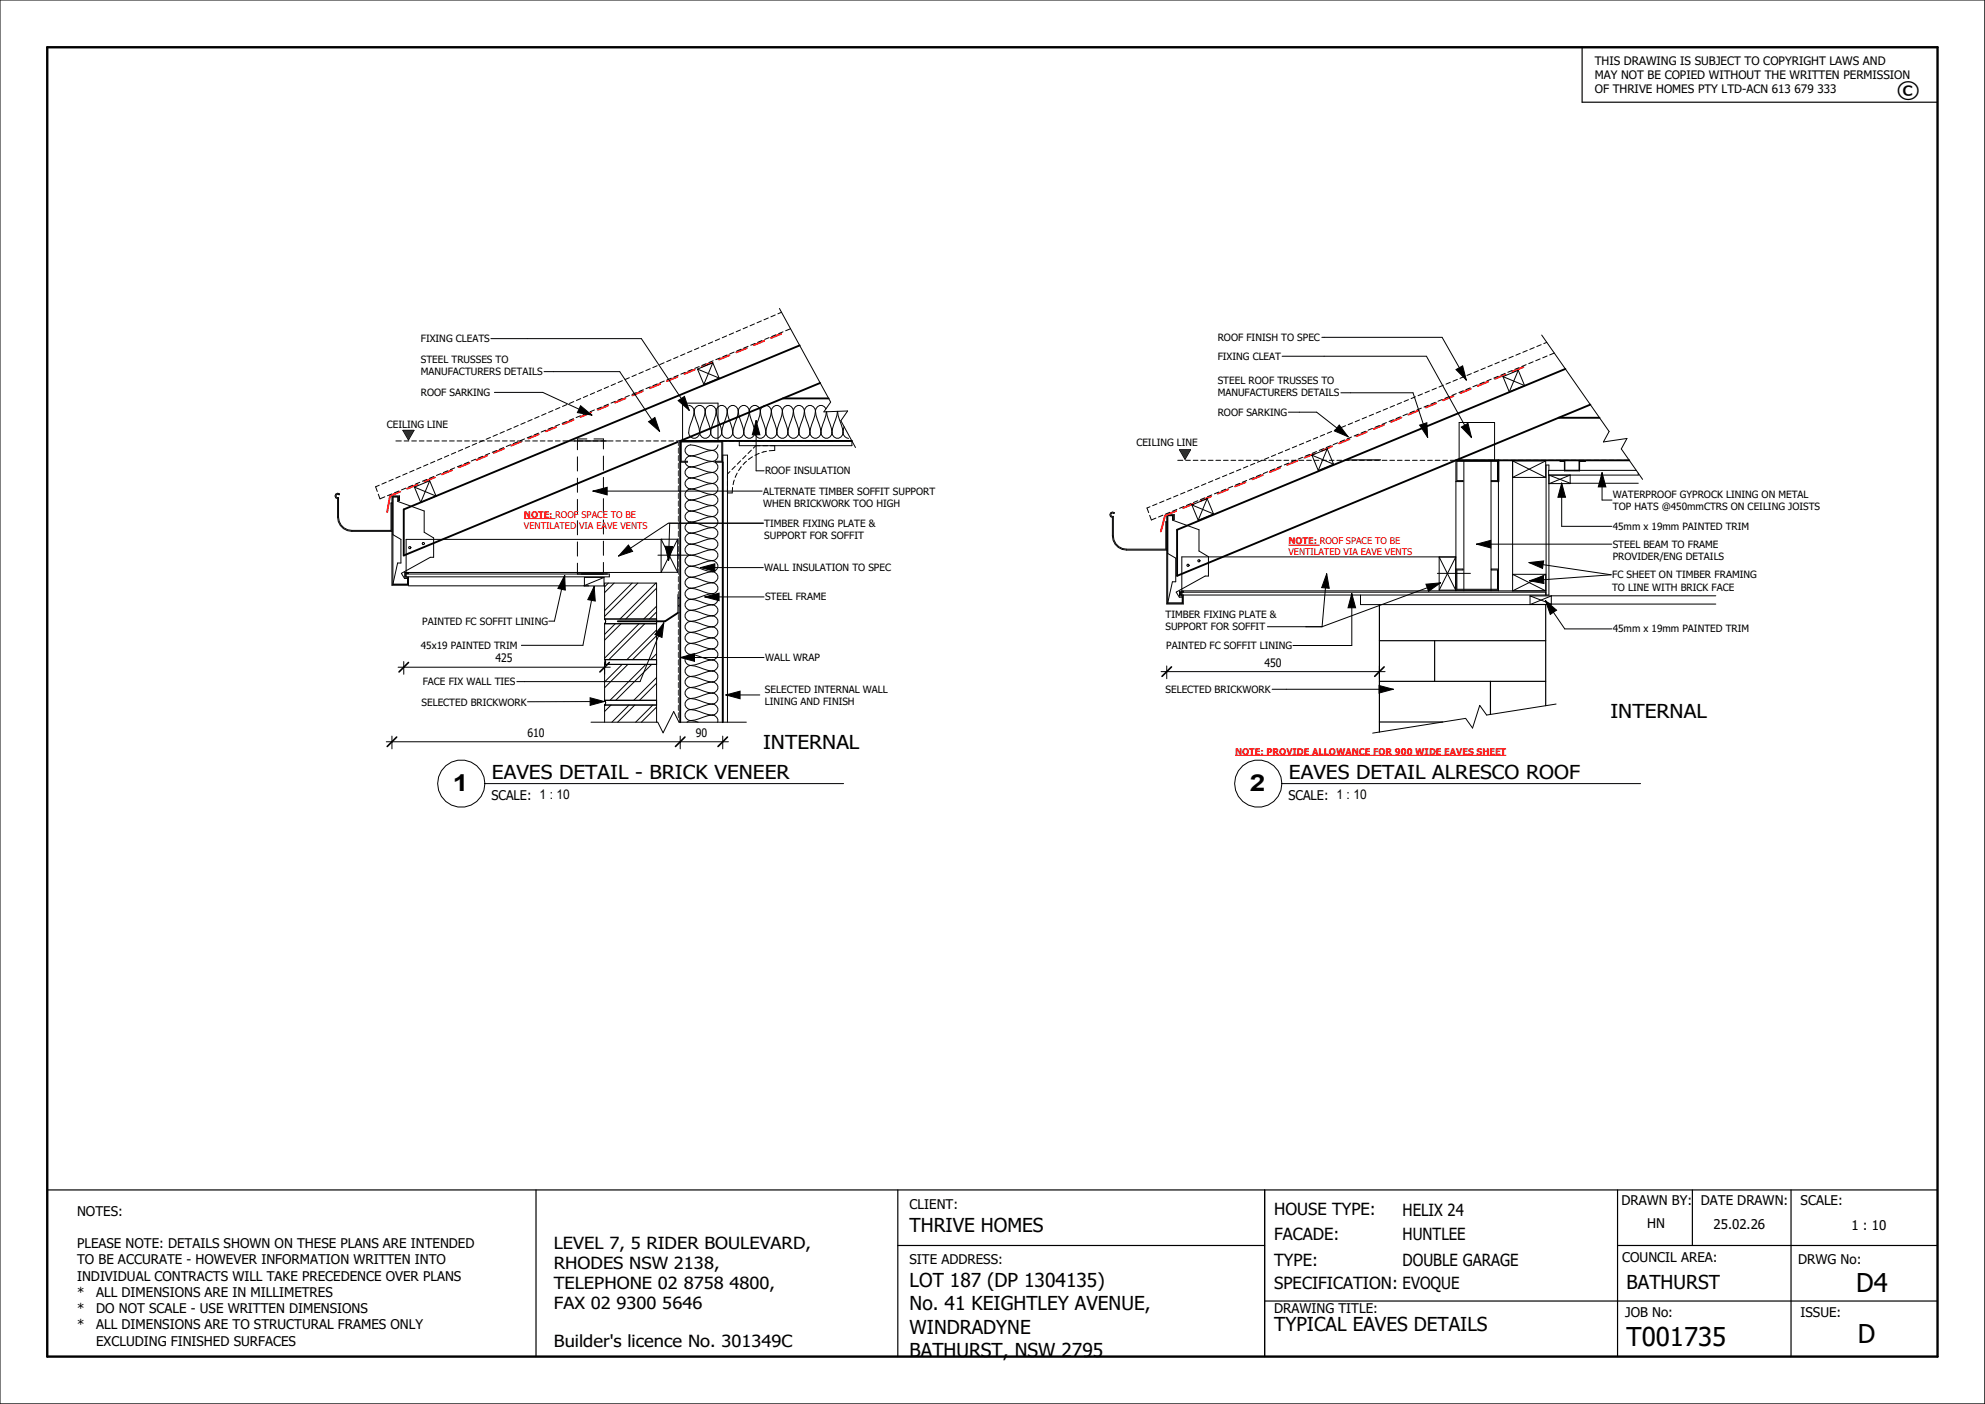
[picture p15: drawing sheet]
<svg xmlns="http://www.w3.org/2000/svg" width="420mm" height="297mm" viewBox="0 0 420 297" stroke-linecap="round" stroke-linejoin="round" font-family="sans-serif">
<defs><g id="words">
<g font-size="5.5">
<text x="392.7" y="273.2">D4</text>
<text x="344.2" y="284.7">T001735</text>
<text x="393.1" y="284.1">D</text>
</g>
<g font-size="4.9">
<text x="95.8" y="167.3">1</text>
<text x="264.5" y="167.3">2</text>
</g>
<text font-size="4.8" x="401.4" y="20.7">©</text>
<g font-size="4.1">
<text x="340.8" y="151.9">INTERNAL</text>
<text x="161.5" y="158.4">INTERNAL</text>
<text x="104.1" y="164.7">EAVES DETAIL - BRICK VENEER</text>
<text x="272.7" y="164.7">EAVES DETAIL ALRESCO ROOF</text>
<text x="192.5" y="260.7">THRIVE HOMES</text>
<text x="192.5" y="272.3">LOT 187 (DP 1304135)</text>
<text x="344.2" y="272.6">BATHURST</text>
<text x="192.5" y="277.2">No. 41 KEIGHTLEY AVENUE,</text>
<text x="269.6" y="281.5">TYPICAL EAVES DETAILS</text>
<text x="192.5" y="282.1">WINDRADYNE</text>
<text x="192.5" y="287">BATHURST, NSW 2795</text>
</g>
<g font-size="3.5">
<text x="269.6" y="257">HOUSE TYPE:</text>
<text x="296.8" y="257.2">HELIX 24</text>
<text x="269.6" y="262.4">FACADE:</text>
<text x="296.8" y="262.4">HUNTLEE</text>
<text x="117.2" y="264.3">LEVEL 7, 5 RIDER BOULEVARD,</text>
<text x="117.2" y="268.5">RHODES NSW 2138,</text>
<text x="269.6" y="267.8">TYPE:</text>
<text x="296.8" y="267.8">DOUBLE GARAGE</text>
<text x="117.2" y="272.7">TELEPHONE 02 8758 4800,</text>
<text x="269.6" y="272.7">SPECIFICATION: EVOQUE</text>
<text x="117.2" y="277">FAX 02 9300 5646</text>
<text x="117.2" y="284.9">Builder's licence No. 301349C</text>
</g>
<g font-size="2.8">
<text x="104" y="169.1">SCALE: 1 : 10</text>
<text x="272.6" y="169.1">SCALE: 1 : 10</text>
<text x="16.3" y="257.2">NOTES:</text>
<text x="192.5" y="255.8">CLIENT:</text>
<text x="343.1" y="255">DRAWN BY:</text>
<text x="359.9" y="255">DATE DRAWN:</text>
<text x="381" y="255">SCALE:</text>
<text x="348.5" y="259.8">HN</text>
<text x="362.6" y="259.9">25.02.26</text>
<text x="391.7" y="260.2">1 : 10</text>
<text x="16.3" y="264">PLEASE NOTE: DETAILS SHOWN ON THESE PLANS ARE INTENDED</text>
<text x="16.3" y="267.5">TO BE ACCURATE - HOWEVER INFORMATION WRITTEN INTO</text>
<text x="192.5" y="267.4">SITE ADDRESS:</text>
<text x="343.2" y="266.9">COUNCIL AREA:</text>
<text x="380.5" y="267.3">DRWG No:</text>
<text x="16.3" y="270.9">INDIVIDUAL CONTRACTS WILL TAKE PRECEDENCE OVER PLANS</text>
<text x="16.3" y="274.3">*</text>
<text x="20.3" y="274.3">ALL DIMENSIONS ARE IN MILLIMETRES</text>
<text x="16.3" y="277.8">*</text>
<text x="16.3" y="281.2">*</text>
<text x="20.3" y="277.8">DO NOT SCALE - USE WRITTEN DIMENSIONS</text>
<text x="20.3" y="281.2">ALL DIMENSIONS ARE TO STRUCTURAL FRAMES ONLY</text>
<text x="269.6" y="277.7">DRAWING TITLE:</text>
<text x="343.9" y="278.6">JOB No:</text>
<text x="381" y="278.6">ISSUE:</text>
<text x="20.3" y="284.7">EXCLUDING FINISHED SURFACES</text>
</g>
<g font-size="2.5">
<text x="337.4" y="13.7">THIS DRAWING IS SUBJECT TO COPYRIGHT LAWS AND</text>
<text x="337.4" y="16.7">MAY NOT BE COPIED WITHOUT THE WRITTEN PERMISSION</text>
<text x="337.4" y="19.6">OF THRIVE HOMES PTY LTD-ACN 613 679 333</text>
<text x="104.8" y="140.1">425</text>
<text x="267.5" y="141">450</text>
<text x="111.6" y="155.9">610</text>
<text x="147.2" y="155.9">90</text>
</g>
<g font-size="2.1">
<text x="89" y="76.8">STEEL TRUSSES TO</text>
<text x="89" y="72.4">FIXING CLEATS</text>
<text x="257.7" y="72.1">ROOF FINISH TO SPEC</text>
<text x="257.7" y="76.1">FIXING CLEAT</text>
<text x="89" y="79.4">MANUFACTURERS DETAILS</text>
<text x="89" y="83.8">ROOF SARKING</text>
<text x="257.7" y="81.3">STEEL ROOF TRUSSES TO</text>
<text x="257.7" y="83.8">MANUFACTURERS DETAILS</text>
<text x="257.7" y="87.9">ROOF SARKING</text>
<text x="81.8" y="90.5">CEILING LINE</text>
<text x="240.4" y="94.3">CEILING LINE</text>
<text x="161.9" y="100.3">ROOF INSULATION</text>
<text x="161.5" y="104.6">ALTERNATE TIMBER SOFFIT SUPPORT</text>
<text x="161.5" y="107.2">WHEN BRICKWORK TOO HIGH</text>
<text x="341.3" y="105.3">WATERPROOF GYPROCK LINING ON METAL</text>
<text x="341.3" y="107.9">TOP HATS @450mmCTRS ON CEILING JOISTS</text>
<text x="161.7" y="111.4">TIMBER FIXING PLATE &amp;</text>
<text x="341.2" y="112.1">45mm x 19mm PAINTED TRIM</text>
<text x="161.7" y="114">SUPPORT FOR SOFFIT</text>
<text x="341.2" y="115.9">STEEL BEAM TO FRAME</text>
<text x="341.2" y="118.4">PROVIDER/ENG DETAILS</text>
<text x="161.7" y="120.8">WALL INSULATION TO SPEC</text>
<text x="341.1" y="122.3">FC SHEET ON TIMBER FRAMING</text>
<text x="341.1" y="124.9">TO LINE WITH BRICK FACE</text>
<text x="161.9" y="127">STEEL FRAME</text>
<text x="246.6" y="130.7">TIMBER FIXING PLATE &amp;</text>
<text x="89" y="137.3">45x19 PAINTED TRIM</text>
<text x="89.3" y="132.2">PAINTED FC SOFFIT LINING</text>
<text x="246.6" y="133.3">SUPPORT FOR SOFFIT</text>
<text x="246.8" y="137.4">PAINTED FC SOFFIT LINING</text>
<text x="341.2" y="133.8">45mm x 19mm PAINTED TRIM</text>
<text x="161.9" y="139.8">WALL WRAP</text>
<text x="89.2" y="149.3">SELECTED BRICKWORK</text>
<text x="89.4" y="144.9">FACE FIX WALL TIES</text>
<text x="161.8" y="146.5">SELECTED INTERNAL WALL</text>
<text x="161.8" y="149.1">LINING AND FINISH</text>
<text x="246.6" y="146.6">SELECTED BRICKWORK</text>
</g>
<g font-size="1.9" fill="#f00">
<text x="110.9" y="109.5">NOTE: ROOF SPACE TO BE</text>
<text x="110.9" y="111.9">VENTILATED VIA EAVE VENTS</text>
<text x="272.6" y="115.2">NOTE: ROOF SPACE TO BE</text>
<text x="272.6" y="117.5">VENTILATED VIA EAVE VENTS</text>
<text x="261.4" y="159.6">NOTE: PROVIDE ALLOWANCE FOR 900 WIDE EAVES SHEET</text>
</g>
</g></defs>
<g fill="none" stroke="#000" stroke-width=".21">
<path d="M133.2 79.9l-1 .4M134.6 79.3l-.9 .4M136.1 78.6l-.9 .4M137.6 78l-.9 .4M139 77.4l-.9 .4M140.5 76.7l-.9 .4M142 76.1l-.9 .4M142 80l-.9 .4M143.5 75.5l-1 .4M143.5 79.4l-.9 .4M144.9 74.8l-.9 .4M145 78.8l-.9 .4"/>
<path d="M146.4 74.2l-.9 .4M146.5 78.2l-1 .3M147.6 78.1l1.3 3.2M147.6 78.1l4.6 1.9M147.9 73.6l-1 .4M147.9 77.5l-.9 .4M149.3 72.9l-.9 .4M149.4 76.9l-.9 .4M150.8 72.3l-.9 .4M150.8 76.7l-3.2 1.4M150.8 76.7l1.4 3.3M150.8 76.7l-1.9 4.6"/>
<path d="M150.9 76.3l-.9 .4M152.2 80l-3.3 1.3M152.3 71.7l-.9 .4M152.4 75.7l-.9 .4M153.7 71.1l-.9 .3M153.9 75.1l-1 .4M155.2 70.4l-.9 .4M155.3 74.5l-.9 .4M156.7 69.8l-.9 .4M156.8 73.9l-.9 .4M158.2 69.2l-1 .4M158.3 73.3l-.9 .3"/>
<path d="M159.6 68.5l-.9 .4M159.8 72.6l-1 .4M161.1 67.9l-.9 .4M161.2 72l-.9 .4M162.6 67.3l-1 .4M162.7 71.4l-.9 .4M164 66.6l-.9 .4M164.2 70.8l-.9 .4M164.9 65.2l10.9 19.9-1.5 2 5-.2-1.4 2.1 3.1 5.7M165.4 66.1l-.8 .3M165.7 70.2l-.9 .4M167.3 69.5l-1.1 .5"/>
<path d="M83.8 93.3h1.1M85.5 93.3h1M87.1 93.3h1M87.6 99.5l-.9 .4M88.7 93.3h1M89.1 98.9l-.9 .3M90.3 93.3h1M90.5 98.2l-.9 .4M91.9 93.3h1M92 97.6l-.9 .4M93.5 97l-.9 .3M93.5 93.3h1"/>
<path d="M94.7 99.6l-.9 .4M94.9 96.3l-.9 .4M95.1 93.3h1M96.2 99l-.9 .4M96.4 95.7l-.9 .4M96.7 93.3h1M97.7 98.4l-.9 .3M97.9 95.1l-.9 .4M98.3 93.3h1M99.2 97.7l-1 .4M99.4 94.4l-1 .4M99.9 93.3h1"/>
<path d="M100.6 97.1l-.9 .4M100.8 93.8l-.9 .4M101.5 93.3h1M102.1 96.5l-.9 .4M102.3 93.2l-.9 .4M103.1 93.3h1M103.6 95.9l-.9 .4M103.8 92.5l-1 .4M104.7 93.3h1M105.1 95.3l-.9 .4M105.2 91.9l-.9 .4M106.3 93.3h1"/>
<path d="M106.6 94.7l-1 .4M106.7 91.3l-.9 .4M107.9 93.3h1M108 94.1l-.9 .4M108.2 90.6l-.9 .4M109.5 93.3h1M109.5 93.5l-.9 .3M109.6 90l-.9 .4M111 92.8l-.9 .4M111.1 93.3h1M111.1 89.4l-.9 .4M112.5 92.2l-1 .4"/>
<path d="M112.6 88.7l-.9 .4M112.7 93.3h1M113.9 91.6l-.9 .4M114.1 88.1l-1 .4M114.3 93.3h1M115.4 91l-.9 .4M115.5 87.5l-.9 .4M115.9 93.3h1M116.9 90.4l-.9 .4M117 86.8l-.9 .4M117.5 93.3h1M118.4 89.8l-.9 .4"/>
<path d="M118.5 86.2l-1 .4M119.1 93.3h1M119.9 89.2l-1 .4M119.9 85.6l-.9 .4M120.7 93.3h1M121.3 88.6l-.9 .3M121.4 85l-.9 .3M122.2 96.6v3M122.3 93.3h1M122.8 88l-.9 .3M122.9 84.3l-.9 .4M123.9 93.3h1"/>
<path d="M124.2 92.9h-2v2.2M124.3 87.3l-.9 .4M124.3 83.7l-.9 .4M125.5 93.3h1M125.7 92.9h2v2.1M125.8 86.7l-1 .4M125.8 83.1l-.9 .4M127.1 93.3h1M127.3 86.1l-1 .4M127.3 82.4l-.9 .4M127.7 96.5v3M128.7 93.3h1"/>
<path d="M128.7 85.5l-.9 .4M128.8 81.8l-1 .4M130.2 84.9l-.9 .4M130.2 81.2l-.9 .4M130.3 93.3h1M131.7 84.3l-.9 .4M131.7 80.5l-.9 .4M131.9 93.3h1M133.2 83.7l-1 .3M133.5 93.3h1M134.6 83.1l-.9 .3M135.1 93.3h1"/>
<path d="M136.1 82.4l-.9 .4M136.7 93.3h1M137.6 81.8l-.9 .4M138.3 93.3h1M139.1 81.2l-.9 .4M139.9 93.3h1M140.6 80.6l-1 .4M141.5 93.3h1M143.1 93.3h10.6M143.9 93.3v4.5h1.5v-.2h-1.3v-4.1h8.6v4.1h-1.3v.2h1.5M144.4 93.3v-8h7.5v8M145.7 85.7a1.31 1.31 0 0 1 1.2 1.2"/>
<path d="M146.1 98.8a1.17 1.17 0 0 0-1.2 1.1 1.17 1.17 0 0 0 1.2 1.2M146.1 98.8l.9 .1 2.8 .9 1 .1M146.1 96.4a1.17 1.17 0 0 0-1.2 1.2 1.17 1.17 0 0 0 1.2 1.2M146.1 96.4l.9 .2 2.8 .9 1 .1M146.9 86.9a1.17 1.17 0 0 1 1.1-1.2 1.17 1.17 0 0 1 1.2 1.2M146.9 86.9l.1 1 .9 2.7 .1 1M146.9 86.9l-.4 1.9a5 5 0 0 0-.7 3.2 1.15 1.15 0 0 0 1.3 .7 1.15 1.15 0 0 0 .9-1.1M148 91.6a1.17 1.17 0 0 0 1.2 1.1 1.17 1.17 0 0 0 1.2-1.1M149.2 86.9a1.17 1.17 0 0 1 1.2-1.2 1.17 1.17 0 0 1 1.1 1.2M149.2 86.9l.1 1 1 2.7 .1 1M149.2 86.9l-.1 1-.9 2.7-.2 1M150.4 91.6a1.17 1.17 0 0 0 1.1 1.1 1.17 1.17 0 0 0 1.2-1.1"/>
<path d="M150.8 99.9a1.17 1.17 0 0 1 1.1 1.2 1.17 1.17 0 0 1-1.1 1.2M150.8 99.9l-1 .2-2.8 .9-.9 .1M150.8 97.6a1.17 1.17 0 0 1 1.1 1.2 1.17 1.17 0 0 1-1.1 1.1M150.8 97.6l-1 .1-2.8 1-.9 .1M150.8 95.3a1.17 1.17 0 0 1 1.1 1.1 1.17 1.17 0 0 1-1.1 1.2M150.8 95.3l-1 .1-2.8 .9-.9 .1M150.8 95.3l-1.9-.4a5 5 0 0 0-3.3-.7 1.15 1.15 0 0 0-.6 1.3 1.15 1.15 0 0 0 1.1 .9M151.5 86.9a1.17 1.17 0 0 1 1.2-1.2 1.17 1.17 0 0 1 1.2 1.2M151.5 86.9l.2 1 .9 2.7 .1 1M151.5 86.9l-.1 1-.9 2.7-.1 1M151.9 94.1a1.31 1.31 0 0 1-1.1 1.2M152.7 91.6a1.17 1.17 0 0 0 1.2 1.1 1.17 1.17 0 0 0 1.1-1.1"/>
<path d="M152.9 96.3h1v56.5M152.9 93.3v59.5M153.9 86.9a1.17 1.17 0 0 1 1.1-1.2 1.17 1.17 0 0 1 1.2 1.2M153.9 86.9l.1 1 .9 2.7 .1 1M153.9 86.9l-.1 1-1 2.7-.1 1M154.3 93.3h1M154.4 99.8l-.5 .5M155 91.6a1.17 1.17 0 0 0 1.2 1.1 1.17 1.17 0 0 0 1.2-1.1M155.6 98.6l-.7 .7M155.9 93.3h24.4v1h-23.9v-1M156.2 86.9a1.17 1.17 0 0 1 1.2-1.2 1.17 1.17 0 0 1 1.1 1.2M156.2 86.9l.1 1 1 2.7 .1 1"/>
<path d="M156.2 86.9l-.1 1-.9 2.7-.2 1M156.7 97.5l-.7 .7M156.8 98.7l-.5 .9M157.4 91.6a1.17 1.17 0 0 0 1.1 1.1 1.17 1.17 0 0 0 1.2-1.1M157.8 96.4l-.7 .7M157.9 97.6l-.7 .7M158.5 86.9a1.17 1.17 0 0 1 1.2-1.2 1.17 1.17 0 0 1 1.2 1.2M158.5 86.9l.2 1 .9 2.7 .1 1M158.5 86.9l-.1 1-.9 2.7-.1 1M159 95.2l-.7 .7M159.2 96.6l-.8 .6M159.7 91.6a1.17 1.17 0 0 0 1.2 1.1 1.17 1.17 0 0 0 1.1-1.1"/>
<path d="M159.9 94.3l-.5 .5M160.6 95.9l-.9 .4M160.9 86.9a1.17 1.17 0 0 1 1.1-1.2 1.17 1.17 0 0 1 1.2 1.2M160.9 86.9l.1 1 .9 2.7 .1 1M160.9 86.9l-.1 1-1 2.7-.1 1M162 91.6a1.17 1.17 0 0 0 1.2 1.1 1.17 1.17 0 0 0 1.2-1.1M162.2 95.5l-1 .2M163.2 86.9a1.17 1.17 0 0 1 1.2-1.2 1.17 1.17 0 0 1 1.1 1.2M163.2 86.9l.1 1 1 2.7 .1 1M163.2 86.9l-.1 1-.9 2.7-.2 1M163.9 94.3v1l-1.1 .1M164.4 91.6a1.17 1.17 0 0 0 1.1 1.1 1.17 1.17 0 0 0 1.2-1.1"/>
<path d="M165.5 86.9a1.17 1.17 0 0 1 1.2-1.2 1.17 1.17 0 0 1 1.2 1.2M165.5 86.9l.2 1 .9 2.7 .1 1M165.5 86.9l-.1 1-.9 2.7-.1 1M166.7 91.6a1.17 1.17 0 0 0 1.2 1.1 1.17 1.17 0 0 0 1.1-1.1M167.9 86.9a1.17 1.17 0 0 1 1.1-1.2 1.17 1.17 0 0 1 1.2 1.2M167.9 86.9l.1 1 .9 2.7 .1 1M167.9 86.9l-.1 1-1 2.7-.1 1M169 91.6a1.17 1.17 0 0 0 1.2 1.1 1.17 1.17 0 0 0 1.2-1.1M170.2 86.9a1.17 1.17 0 0 1 1.2-1.2 1.17 1.17 0 0 1 1.1 1.2M170.2 86.9l.1 1 1 2.7 .1 1M170.2 86.9l-.1 1-.9 2.7-.2 1M171.4 91.6a1.17 1.17 0 0 0 1.1 1.1 1.17 1.17 0 0 0 1.2-1.1"/>
<path d="M172.5 86.9l.2 1 .9 2.7 .1 1M172.5 86.9l-.1 1-.9 2.7-.1 1M173.7 91.6a1.17 1.17 0 0 0 1.2 1.1 1.17 1.17 0 0 0 1.1-1.1M174.8 86.5a1.15 1.15 0 0 0-1.3-.7 1.15 1.15 0 0 0-1 1.1M174.8 87.1v.8l-1 2.7-.1 1M174.9 87.1l.1 .8 .9 2.7 .1 1M176 91.6l.2-1 1-3.6 .1 .9 1 2.7 .1 1M176 91.6a1.17 1.17 0 0 0 1.2 1.1 1.17 1.17 0 0 0 1.2-1.1M178.4 91.6a1.31 1.31 0 0 0 1.1 1.1M178.6 90.3l-.2 1.3M80 104.5l.4 1 1-.4M80.3 102.6l-.8 .4 .3 1"/>
<path d="M81.7 102l-.9 .4M82.9 104.5l-.9 .4M82.9 106.4h-.2v5.8h-8.3a2.8 2.8 0 0 1-2.8-2.8v-4.1h-.3l-.2-.3 .1-.3 .3-.2 .3 .2 .1-.2-.5-.2-.4 .2-.1 .4 .1 .4 .4 .2v3.9a3 3 0 0 0 3 3h8.5M83.1 113.1l1.7 1v5h-.7l-1 4.5M83.2 101.4l-.9 .4M84.2 105.1v1l5.6 2v4.5l2 1.2v4.1h-.7l-6.2 3.4 .7 1.1h.6M84.4 103.9l-.9 .4M84.7 100.7l-1 .4M85.9 103.3l-1 .3M86.1 100.1l-.9 .4M86.6 115.6h.2l.1 .2-.1 .3h-.2l-.2-.3zM87.3 102.6l-.9 .4"/>
<path d="M87.7 103l1.3 3.3M87.7 103l4.6 1.9M88.8 102l-.9 .4M89.4 114.8h.3l.1 .2-.1 .2h-.3l-.1-.2zM90.3 101.4l-.9 .4M90.9 101.7l-3.2 1.3M90.9 101.7l1.4 3.2M90.9 101.7l-1.9 4.6M91.8 100.8l-.9 .4M92.3 104.9l-3.3 1.4M93.3 100.2l-1 .4M122.2 101.1v3"/>
<path d="M122.2 105.6v3M122.2 110.1v3M122.2 114.6v3M122.2 119.1v2.3M127.7 101v3M127.7 105.5v3M127.7 110v3M127.7 114.5v3M127.7 119v2.1M139.2 117.4h6.5M139.9 114.1h3.5M139.9 114.1v7l3.5-7"/>
<path d="M139.9 114.1l3.5 7M140.1 114.1h-54.2v7M143.4 114.1v7M146.1 119.8a1.17 1.17 0 0 0-1.2 1.1 1.17 1.17 0 0 0 1.2 1.2M146.1 119.8l.9 .1 2.8 .9 1 .1M146.1 117.4a1.17 1.17 0 0 0-1.2 1.2 1.17 1.17 0 0 0 1.2 1.2M146.1 117.4l.9 .2 2.8 .9 1 .1M146.1 115.1a1.17 1.17 0 0 0-1.2 1.2 1.17 1.17 0 0 0 1.2 1.1M146.1 115.1l.9 .1 2.8 1 1 .1M146.1 112.8a1.17 1.17 0 0 0-1.2 1.1 1.17 1.17 0 0 0 1.2 1.2M146.1 112.8l.9 .1 2.8 .9 1 .1M146.1 110.4a1.17 1.17 0 0 0-1.2 1.2 1.17 1.17 0 0 0 1.2 1.2"/>
<path d="M146.1 110.4l.9 .2 2.8 .9 1 .1M146.1 108.1a1.17 1.17 0 0 0-1.2 1.2 1.17 1.17 0 0 0 1.2 1.1M146.1 108.1l.9 .1 2.8 1 1 .1M146.1 105.8a1.17 1.17 0 0 0-1.2 1.1 1.17 1.17 0 0 0 1.2 1.2M146.1 105.8l.9 .1 2.8 .9 1 .1M146.1 103.4a1.17 1.17 0 0 0-1.2 1.2 1.17 1.17 0 0 0 1.2 1.2M146.1 103.4l.9 .2 2.8 .9 1 .1M146.1 101.1a1.17 1.17 0 0 0-1.2 1.2 1.17 1.17 0 0 0 1.2 1.1M146.1 101.1l.9 .1 2.8 1 1 .1M150.8 118.6a1.17 1.17 0 0 1 1.1 1.2 1.17 1.17 0 0 1-1.1 1.1M150.8 118.6l-1 .1-2.8 1-.9 .1M150.8 116.3a1.17 1.17 0 0 1 1.1 1.1 1.17 1.17 0 0 1-1.1 1.2"/>
<path d="M150.8 116.3l-1 .1-2.8 .9-.9 .1M150.8 113.9a1.17 1.17 0 0 1 1.1 1.2 1.17 1.17 0 0 1-1.1 1.2M150.8 113.9l-1 .2-2.8 .9-.9 .1M150.8 111.6a1.17 1.17 0 0 1 1.1 1.2 1.17 1.17 0 0 1-1.1 1.1M150.8 111.6l-1 .1-2.8 1-.9 .1M150.8 109.3a1.17 1.17 0 0 1 1.1 1.1 1.17 1.17 0 0 1-1.1 1.2M150.8 109.3l-1 .1-2.8 .9-.9 .1M150.8 106.9a1.17 1.17 0 0 1 1.1 1.2 1.17 1.17 0 0 1-1.1 1.2M150.8 106.9l-1 .2-2.8 .9-.9 .1M150.8 104.6a1.17 1.17 0 0 1 1.1 1.2 1.17 1.17 0 0 1-1.1 1.1M150.8 104.6l-1 .1-2.8 1-.9 .1M150.8 102.3a1.17 1.17 0 0 1 1.1 1.1 1.17 1.17 0 0 1-1.1 1.2"/>
<path d="M150.8 102.3l-1 .1-2.8 .9-.9 .1M155 103.1l-.1 1.2h-1M155.4 101.6l-.3 .9M156 100.1l-.4 .9M85.9 121.4h43v.6h-43zM86.4 122v1.8h-3.5v-18.9h1.6v1h-.2v-.8h-1.2v18.5M86.4 121.1v.2h-.6l.1 .6M127.8 122.2h-4.1v1.7M127.8 122.2v1.7h-41.4M127.8 122.2l-4.3 1.7M127.9 139.5l.2 .5-.2 .5M127.9 139.5l.2 .4-.2 .6"/>
<path d="M127.9 130.9l.2 .5-.2 .5M127.9 130.9l.2 .4-.2 .6M127.9 130.9v-7.6h11v29.5M127.9 131.9v7.6M127.9 131.9h11M127.9 130.9h11M128.7 123.3l-.8 .8M129.9 123.3l-2 2.1M130.2 131.9l-2.3 2.3M131.4 131.9l-3.5 3.5M133.8 123.3l-5.9 5.9M135 123.3l-7.1 7.1"/>
<path d="M135.2 131.9l-7.3 7.3M136.4 131.9l-7.6 7.6M138.8 123.3l-7.6 7.6M138.9 138.3l-1.2 1.2M138.9 139.5h-11M138.9 133.3l-6.3 6.2M138.9 134.5l-5 5M138.9 128.2l-2.7 2.7M138.9 124.4l-6.5 6.5M138.9 129.4l-1.5 1.5M143.4 121.1h-57.8v1h.6v1.5h-3.1M146.1 138.4a1.17 1.17 0 0 0-1.2 1.2 1.17 1.17 0 0 0 1.2 1.2"/>
<path d="M146.1 138.4l.9 .2 2.8 .9 1 .1M146.1 136.1a1.17 1.17 0 0 0-1.2 1.2 1.17 1.17 0 0 0 1.2 1.1M146.1 136.1l.9 .1 2.8 1 1 .1M146.1 133.8a1.17 1.17 0 0 0-1.2 1.1 1.17 1.17 0 0 0 1.2 1.2M146.1 133.8l.9 .1 2.8 .9 1 .1M146.1 131.4a1.17 1.17 0 0 0-1.2 1.2 1.17 1.17 0 0 0 1.2 1.2M146.1 131.4l.9 .2 2.8 .9 1 .1M146.1 129.1a1.17 1.17 0 0 0-1.2 1.2 1.17 1.17 0 0 0 1.2 1.1M146.1 129.1l.9 .1 2.8 1 1 .1M146.1 126.8a1.17 1.17 0 0 0-1.2 1.1 1.17 1.17 0 0 0 1.2 1.2M146.1 126.8l.9 .1 2.8 .9 1 .1M146.1 124.4a1.17 1.17 0 0 0-1.2 1.2 1.17 1.17 0 0 0 1.2 1.2"/>
<path d="M146.1 124.4l.9 .2 2.8 .9 1 .1M146.1 122.1a1.17 1.17 0 0 0-1.2 1.2 1.17 1.17 0 0 0 1.2 1.1M146.1 122.1l.9 .1 2.8 1 1 .1M150.8 139.6a1.17 1.17 0 0 1 1.1 1.2 1.17 1.17 0 0 1-1.1 1.1M150.8 139.6l-1 .1-2.8 1-.9 .1M150.8 137.3a1.17 1.17 0 0 1 1.1 1.1 1.17 1.17 0 0 1-1.1 1.2M150.8 137.3l-1 .1-2.8 .9-.9 .1M150.8 134.9a1.17 1.17 0 0 1 1.1 1.2 1.17 1.17 0 0 1-1.1 1.2M150.8 134.9l-1 .2-2.8 .9-.9 .1M150.8 132.6a1.17 1.17 0 0 1 1.1 1.2 1.17 1.17 0 0 1-1.1 1.1M150.8 132.6l-1 .1-2.8 1-.9 .1M150.8 130.3a1.17 1.17 0 0 1 1.1 1.1 1.17 1.17 0 0 1-1.1 1.2"/>
<path d="M150.8 130.3l-1 .1-2.8 .9-.9 .1M150.8 127.9a1.17 1.17 0 0 1 1.1 1.2 1.17 1.17 0 0 1-1.1 1.2M150.8 127.9l-1 .2-2.8 .9-.9 .1M150.8 125.6a1.17 1.17 0 0 1 1.1 1.2 1.17 1.17 0 0 1-1.1 1.1M150.8 125.6l-1 .1-2.8 1-.9 .1M150.8 123.3a1.17 1.17 0 0 1 1.1 1.1 1.17 1.17 0 0 1-1.1 1.2M150.8 123.3l-1 .1-2.8 .9-.9 .1M150.8 120.9a1.17 1.17 0 0 1 1.1 1.2 1.17 1.17 0 0 1-1.1 1.2M150.8 120.9l-1 .2-2.8 .9-.9 .1M125 152.8h14.2l1.1 2.2 2.2-4.5 1.2 2.3h14.2M127.9 148.1l.2 .5-.2 .5M127.9 148.1l.2 .4-.2 .6"/>
<path d="M127.9 149.1h11M127.9 140.5v7.6M127.9 149.1v3.7M127.9 148.1h11M127.9 140.5h11M128.1 149.1l-.2 .2M129.3 149.1l-1.4 1.4M131.6 140.5l-3.7 3.8M132.9 140.5l-5 5M133.1 149.1l-3.6 3.7M134.3 149.1l-3.6 3.7M136.7 140.5l-7.6 7.6"/>
<path d="M137.9 140.5l-7.6 7.6M138.1 149.1l-3.6 3.7M138.9 143.3l-4.8 4.8M138.9 144.5l-3.6 3.6M138.9 149.6l-3.2 3.2M146.1 152.4l-.7 .4M146.1 152.4l1.6 .4M146.1 150.1a1.17 1.17 0 0 0-1.2 1.2 1.17 1.17 0 0 0 1.2 1.1M146.1 150.1l.9 .1 2.8 .9 1 .2M146.1 147.8a1.17 1.17 0 0 0-1.2 1.1 1.17 1.17 0 0 0 1.2 1.2M146.1 147.8l.9 .1 2.8 .9 1 .1M146.1 145.4a1.17 1.17 0 0 0-1.2 1.2 1.17 1.17 0 0 0 1.2 1.2"/>
<path d="M146.1 145.4l.9 .2 2.8 .9 1 .1M146.1 143.1a1.17 1.17 0 0 0-1.2 1.2 1.17 1.17 0 0 0 1.2 1.1M146.1 143.1l.9 .1 2.8 1 1 .1M146.1 140.8a1.17 1.17 0 0 0-1.2 1.1 1.17 1.17 0 0 0 1.2 1.2M146.1 140.8l.9 .1 2.8 .9 1 .1M150.8 151.3a1.19 1.19 0 0 1 1 1.5M150.8 151.3l-1 .1-2.8 .9-.9 .1M150.8 148.9a1.17 1.17 0 0 1 1.1 1.2 1.17 1.17 0 0 1-1.1 1.2M150.8 148.9l-1 .2-2.8 .9-.9 .1M150.8 146.6a1.17 1.17 0 0 1 1.1 1.2 1.17 1.17 0 0 1-1.1 1.1M150.8 146.6l-1 .1-2.8 1-.9 .1M150.8 144.3a1.17 1.17 0 0 1 1.1 1.1 1.17 1.17 0 0 1-1.1 1.2"/>
<path d="M150.8 144.3l-1 .1-2.8 .9-.9 .1M150.8 141.9a1.17 1.17 0 0 1 1.1 1.2 1.17 1.17 0 0 1-1.1 1.2M150.8 141.9l-1 .2-2.8 .9-.9 .1"/>
</g>
<path d="M169.2 73.1l-83.8 34.7v9.7l88.1-36.5M152.9 97.8v55M165.6 84.3h9.7M180.3 93.3h-36.4v59.5M143.5 125.8v3.8l-2.8 1.8h-10" fill="none" stroke="#000" stroke-width=".4"/>
<path d="M121.5 93.3h7M122.2 121.4h6.3" fill="none" stroke="#000" stroke-width=".25"/>
<g fill="none" stroke="#f00" stroke-width=".4">
<path d="M143.3 79.7l-2.2 .9M147 78.2l-2.2 .9M150.7 76.7l-2.2 .9M154.3 75.1l-2.2 1M158 73.6l-2.2 .9M161.7 72.1l-2.2 .9M165.3 70.6l-2.2 .9M95.7 99.4l-2.2 1M99.3 97.9l-2.2 .9M103 96.4l-2.2 .9M106.7 94.9l-2.2 .9M110.3 93.4l-2.2 .9"/>
<path d="M114 91.9l-2.2 .9M117.7 90.3l-2.2 .9M121.3 88.8l-2.2 .9M125 87.3l-2.2 .9M128.7 85.8l-2.2 .9M132.3 84.3l-2.2 .9M136 82.7l-2.2 1M139.7 81.2l-2.2 .9M84.7 104l-2.2 .9-.6 3.4M88.3 102.5l-2.2 .9M92 101l-2.2 .9"/>
</g>
<g fill="none" stroke="#00f" stroke-width=".35">
<path d="M143.6 93.3v.9M143.6 94.8v1M143.6 96.4v1M143.6 98v1M143.6 99.6v1M143.6 101.2v1M143.6 102.8v1M143.6 104.4v1M143.6 106v1M143.6 107.6v1M143.6 109.2v1M143.6 110.8v1"/>
<path d="M143.6 112.4v1M143.6 114v1M143.6 115.6v1M143.6 117.2v1M143.6 118.8v1M143.6 120.4v1M143.6 122v1M143.6 123.6v1M143.6 125.2v1M143.6 126.8v1M143.6 128.4v1M143.6 130v1"/>
<path d="M143.6 131.6v1M143.6 133.2v1M143.6 134.8v1M143.6 136.4v1M143.6 138v1M143.6 139.6v1M143.6 141.2v1M143.6 142.8v1M143.6 144.4v1M143.6 146v1M143.6 147.6v1M143.6 149.2v1"/>
<path d="M143.6 150.8v1"/>
</g>
<g fill="#fff">
<path d="M308 97.4h9v4.5h-1.5v-.2h1.3v-4.1h-8.5v4.1h1.2v.2h-1.5z"/>
<path d="M326.2 70.9l9.7-6.8 21.3 30.5-9.7 6.8-4.5-6.4 1.2-2.2-4.9 .7 1.2-2.2z"/>
<path d="M290.4 155.1l19.7-3.1 1.5 2 1.5-4.8 1.5 2.1 14.6-2.4 1.4 8.7-38.8 6.1z"/>
<path d="M250.1 125.3h76.9v.6h-76.9z"/>
<path d="M327.1 98.4h.6v27.5h-.6z"/>
<path d="M327.7 99.5h3.3v.1l15.2-.1 .4 .6v.4h-18.9z"/>
<path d="M308 120.4h1.5v.2h-1.2v4.1h8.5v-4.1h-1.3v-.2h1.5v4.5h-9z"/>
<path d="M308.7 89.4h7.5v8h-7.5z"/>
</g>
<path d="M330.1 97.5h1v2h3v-2l1.3 .1h-1.2v2h-3.2v-2h-.9z" fill="#c0c0c0"/>
<g fill="none" stroke="#000" stroke-width=".21">
<path d="M115.1 78.6h16l8.5 12.7M309.8 79.6l-.9 .4M311.3 79l-.9 .4M312.8 78.4l-.9 .4M314.3 77.8l-1 .4M315.7 77.2l-.9 .4M317 79.6l-.9 .4M317.2 76.6l-.9 .4M318 79.7l1.3 3.2M318 79.7l4.6 1.9M318.5 79l-.9 .4M318.7 76l-.9 .4"/>
<path d="M320 78.4l-1 .4M320.2 75.4l-.9 .3M321.2 78.3l-3.2 1.4M321.2 78.3l1.4 3.3M321.2 78.3l-1.9 4.6M321.4 77.8l-.9 .3M321.7 74.8l-1 .3M322.9 77.1l-.9 .4M323.1 74.1l-.9 .4M324.4 76.5l-.9 .4M324.6 73.5l-.9 .4M325.9 75.9l-1 .4"/>
<path d="M326.1 72.9l-.9 .4M326.2 70.9l14.3 20.4-1.2 2.2 4.9-.7-1.2 2.2 4.5 6.4M327.3 72.4l-.7 .3M327.3 75.3l-.9 .4M328.9 74.7l-1 .4M104.7 83h10.1l10.4 4.8M122.8 85.8l2.4 2-3-.5zM137.2 89.2l1.4-.9 1 3zM160 89l.8 3h-1.6zM160 89v10.6h1.7M249.2 97.4h1.1M250.9 97.4h1"/>
<path d="M252.5 97.4h1M254.1 97.4h1M255.7 97.4h1M257.3 97.4h1M258.9 97.4h1M260.5 97.4h1M261.1 99.9l-1 .3M262.1 97.4h1M262.5 99.2l-.9 .4M263.7 97.4h1M264 98.6l-.9 .4M265.3 97.4h1"/>
<path d="M265.5 98l-.9 .4M266.9 97.4h1M267 97.4l-1 .4M268.2 99.8l-.9 .4M268.5 96.8l-1 .4M268.5 97.4h1M269.7 99.2l-.9 .4M269.9 96.2l-.9 .4M270.1 97.4h1M271.2 98.6l-.9 .4M271.4 95.6l-.9 .4M271.7 97.4h1"/>
<path d="M272.7 98l-1 .3M272.9 95l-.9 .3M273.3 97.4h1M274.1 97.4l-.9 .3M274.4 94.3l-1 .4M274.9 97.4h1M275.6 96.7l-.9 .4M275.8 93.7l-.9 .4M276.5 97.4h1M277.1 96.1l-.9 .4M277.3 93.1l-.9 .4M277.6 96.3l1.3 3.2"/>
<path d="M277.6 96.3l4.6 1.9M278.1 97.4h1M278.6 95.5l-1 .4M278.8 92.5l-.9 .4M279.7 97.4h1M280 94.9l-.9 .4M280.3 91.9l-.9 .4M280.8 95l-3.2 1.3M280.8 95l1.4 3.2M280.8 95l-1.9 4.5M281.3 97.4h1M281.5 94.3l-.9 .4"/>
<path d="M281.8 91.3l-1 .4M282.2 98.2l-3.3 1.3M282.9 97.4h1M283 93.7l-.9 .4M283.2 90.7l-.9 .4M284.5 97.4h1M284.5 93.1l-.9 .3M284.7 90.1l-.9 .3M286 92.5l-1 .3M286.1 97.4h1M286.2 89.4l-.9 .4M287.4 91.8l-.9 .4"/>
<path d="M287.7 97.4h1M287.7 88.8l-1 .4M288.9 91.2l-.9 .4M289.1 88.2l-.9 .4M289.3 97.4h1M290.4 90.6l-.9 .4M290.6 87.6l-.9 .4M290.9 97.4h1M291.9 90l-1 .4M292.1 87l-.9 .4M292.5 97.4h1M293.4 89.4l-1 .4"/>
<path d="M293.6 86.4l-.9 .4M294.1 97.4h1M294.8 88.8l-.9 .4M295.1 85.8l-1 .4M295.7 97.4h1M296.3 88.2l-.9 .4M296.5 85.2l-.9 .3M297.3 97.4h1M297.8 87.6l-.9 .3M298 84.5l-.9 .4M298.9 97.4h1M299.3 86.9l-1 .4"/>
<path d="M299.5 83.9l-.9 .4M300.5 97.4h1M300.7 86.3l-.9 .4M301 83.3l-1 .4M302.1 97.4h1M302.2 85.7l-.9 .4M302.4 82.7l-.9 .4M303.7 97.4h1M303.7 85.1l-.9 .4M303.9 82.1l-.9 .4M305.2 84.5l-.9 .4M305.3 97.4h1"/>
<path d="M305.4 81.5l-.9 .4M306.7 83.9l-1 .4M306.9 97.4h1M306.9 80.9l-.9 .4M308.1 83.3l-.9 .4M308.4 80.3l-1 .3M308.7 97.4v-8h7.5v8M309.6 82.7l-.9 .3M309.7 97.4v27.3M311.1 82l-.9 .4M312.6 81.4l-1 .4M314 80.8l-.9 .4"/>
<path d="M315.5 97.4v27.6M315.5 80.2l-.9 .4M317 97.4v27.6M317.5 97.4h-9.5v27.6M318.1 97.4h1M319.7 97.4h1M320 97.5v27.5l7-3.5M320 97.5h7M320 97.5l7 3.5M321.3 97.4h1M322.6 81.6l-3.3 1.3M322.9 97.4h1"/>
<path d="M324.5 97.4h1M326.1 97.4h1M327 97.5v3.5M327 97.5l-7 3.5h7M327.7 97.4h1M327.7 99.5v-1.1h-.6v27.5h.6v-25.4l4.5 1.7h14.4M329.3 97.4h1M330.9 97.4h1M331.1 99.5v-2h-1v.1h.9v2h3.2v-2h1.2v-.1h-1.3v2M332.5 97.4h1M334.1 97.4h1M335.7 97.4h1"/>
<path d="M337.3 97.4h1M338.9 97.4h1M340.5 97.4h1M342.1 97.4h1M343.7 97.4h1M346.2 99.5h-18.5v1h18.9v-.4M243.3 109l.3 1 1-.4M243.3 107.2l-.6 .3 .3 .9M244.8 106.6l-.9 .4M246.1 109l-1 .4M246.3 106l-.9 .4M246.9 110.4h-.2v5.8h-8.3a2.8 2.8 0 0 1-2.8-2.8v-4.2h-.4l-.2-.2 .1-.3 .3-.2 .3 .1 .1-.1-.4-.2-.4 .2-.2 .4 .2 .4 .4 .2v3.9a3 3 0 0 0 3 3h8.5"/>
<path d="M247.1 117.1l1.7 1v5h-.7l-1 4.5M247.5 108.4l-.9 .4M247.8 105.4l-1 .3M248.1 109.1v.9l5.6 2.1v4.5l2 1.2v4.1h-.7l-6.1 3.4 .6 1h.7M249 107.8l-.9 .3M249.2 104.8l-.9 .3M250.5 107.1l-.9 .4M250.7 104.1l-.9 .4M251.2 119.4h.3l.1 .2-.1 .2h-.3l-.1-.2zM252 106.5l-1 .4M252.2 106.8l1.3 3.2M252.2 106.8l4.6 1.9"/>
<path d="M252.2 103.5l-.9 .4M253.4 105.9l-.9 .4M253.5 118.4h.3l.1 .2-.1 .2h-.3l-.1-.2zM253.7 102.9l-1 .4M254.9 105.3l-.9 .4M255.1 102.3l-.9 .4M255.4 105.5l-3.2 1.3M255.4 105.5l1.4 3.2M255.4 105.5l-1.9 4.5M256.4 104.7l-.9 .4M256.6 101.7l-.9 .4M256.8 108.7l-3.3 1.3"/>
<path d="M257.9 104.1l-.9 .4M258.1 101.1l-.9 .4M259.4 103.5l-1 .4M259.6 100.5l-.9 .3M260.8 102.9l-.9 .3M262.3 102.2l-.9 .4M263.8 101.6l-.9 .4M265.3 101l-1 .4M266.7 100.4l-.9 .4M304.5 117.8h3.5M304.5 117.8v7M304.5 117.8l3.5 7"/>
<path d="M308 117.8v7M308 117.8l-3.5 7M308 101.9h1.5v-.2h-1.2v-4.1h8.5v4.1h-1.3v.2h1.5M308 117.8h-57.9v8.3M327.7 102.3h4.5v-1.8l-4.5 1.8M140.4 131.8l-.3 3-1.5-.6zM140.4 131.8l-5 12.4h-26M148.2 120.1l3-.8v1.6zM148.2 120.1h13.3M249.8 125.3h77.2v.6h-77.2zM250.1 125h76.9M250.4 125.9v1.9h-3.5v-18.9h1.6v1h-.2v-.8h-1.2v18.5"/>
<path d="M250.4 125.3v-.2h-.8v1h.6v1.5h-3.1M287.9 125.9v2h39.1M304.1 121.3h7M304.5 124.8h3.5M308 120.4h1.5v.2h-1.2v4.1h8.5v-4.1h-1.3v-.2h1.5M308 124.9h9M309.7 124.9v.1M323.7 126.1h4.5v1.8h-4.5zM323.7 126.1l4.5 1.7h34.8M327 121.5v3.5M327 121.5h-7l7 3.5M363 126h-34.7l-4.6 1.9"/>
<path d="M329.2 148.9l-14.6 2.4-1.5-2.1-1.5 4.8-1.5-2-19.7 3.1"/>
</g>
<path d="M331.2 78l-82.1 34.1v9.7l87.4-36.2M308 97.4h36.7M317 97.4v4.5M329.8 88.4h8.6" fill="none" stroke="#000" stroke-width=".4"/>
<path d="M85.3 91h2.3l-1.2 2zM285.1 97.3h7M291.9 127.9v27M291.9 135.5h35.1M303.6 135.5v8.6M327 127.9v21.4M291.9 144.1h35.1M291.9 152.7h13.4M315.4 144.1v7" fill="none" stroke="#000" stroke-width=".25"/>
<g fill="none" stroke="#f00" stroke-width=".4">
<path d="M318.5 79.2l-2.2 .9M322.3 77.6l-2.3 1M270.9 99l-2.2 .9M274.5 97.4l-2.2 1M278.2 95.9l-2.2 .9M281.9 94.4l-2.2 .9M285.5 92.9l-2.2 .9M289.2 91.4l-2.2 .9M292.9 89.9l-2.2 .9M296.5 88.3l-2.2 .9M300.2 86.8l-2.2 .9M303.9 85.3l-2.2 .9"/>
<path d="M307.5 83.8l-2.2 .9M311.2 82.3l-2.2 .9M314.9 80.7l-2.2 .9M248.9 108.1l-2.4 .9-.9 3.4M252.5 106.6l-2.2 .9M256.2 105l-2.2 .9M259.9 103.5l-2.2 .9M263.5 102l-2.2 .9M267.2 100.5l-2.2 .9"/>
</g>
<path d="M122.8 85.8l2.4 2-3-.5zM137.2 89.2l1.4-.9 1 3zM160 89l.8 3h-1.6zM140.4 131.8l-.3 3-1.5-.6zM148.2 120.1l3-.8v1.6z" fill="#000"/>
<path d="M110.9 109.7h6.6" fill="none" stroke="#f00" stroke-width=".21"/>
<path d="M85.3 91h2.3l-1.2 2z" fill="#008000"/>
<g fill="#000">
<path d="M143.5 84.7l1.3-.8 1 2.9zM283.4 89.9l1.8 2.5-2.8-1.2zM300.4 89.9l1.5-.5 .2 3.1zM125.5 103.9l3-.8v1.6zM133 115.3l.8 1.3-2.9 1zM140.7 115.6h1.6l-.8 3zM119.5 121.7l.1 3.1-1.6-.3zM125.7 124.1l.2 3-1.5-.3zM143.9 139.1l3-.8v1.6zM149.1 126.3l3-.8v1.6zM124.9 147.6l3 .8-3 .8zM153.6 147l3-.8v1.6z"/>
<path d="M291.8 145l3 .8-3 .8z"/>
</g>
<g fill="none" stroke="#000" stroke-width=".21">
<path d="M103.9 71.6h31.8l10.1 15.2M143.5 84.7l1.3-.8 1 2.9zM272.6 87.2h6l6.6 5.2M283.4 89.9l1.8 2.5-2.8-1.2zM283.7 83.1h15.3l3.1 9.4M300.4 89.9l1.5-.5 .2 3.1zM125.5 103.9l3-.8v1.6zM125.5 103.9h35.8M133 115.3l.8 1.3-2.9 1zM140.7 115.6h1.6l-.8 3zM141.7 110.7l-.2 7.9M161.5 110.7h-20.1l-10.5 6.9"/>
<path d="M85.4 139.9v2.7M119.5 121.7l.1 3.1-1.6-.3zM119.5 121.7l-2.2 9.7h-1.2M125.7 124.1l.2 3-1.5-.3zM125.7 124.1l-2.4 12.4h-13M127.9 139.9v2.7M143.9 139.1l3-.8v1.6zM143.9 139.1h17.8M149.1 126.3l3-.8v1.6zM149.1 126.3h12.6M81.7 156.9h72.4M82.9 155.7v2.7"/>
<path d="M84.2 141.1h44.9M124.9 147.6l3 .8-3 .8zM127.9 148.4h-16.3M143.9 155.7v2.7M152.9 155.7v2.7M153.6 147l3-.8v1.6zM153.6 147h7.2M269.2 145.8h25.6M291.8 145l3 .8-3 .8z"/>
</g>
<path d="M83.9 155.9l-2 2M86.4 140.1l-2 2M128.9 140.1l-2 2M144.9 155.9l-2 2M153.9 155.9l-2 2" fill="none" stroke="#000" stroke-width=".35"/>
<path d="M272.6 115.3h6.7" fill="none" stroke="#f00" stroke-width=".21"/>
<path d="M249.6 95.1h2.3l-1.2 2z" fill="none" stroke="#000" stroke-width=".25"/>
<path d="M249.6 95.1h2.3l-1.2 2z" fill="#008000"/>
<path d="M308.1 78.2l1.4-.8 .8 3zM309.2 90.3l1.4-.7 .8 3zM312.4 115.1l3-.8v1.6zM323.5 119l3.1-.3-.2 1.5zM330.4 102.2l.8 3h-1.6zM339 100l.8 3h-1.6zM280.7 121.4l.6 3-1.7-.1zM286 125.6l.8 3h-1.6zM301.7 123.6l3.1-.3-2.5 1.8zM323.6 122.9l3-1.1 .1 1.6zM327 127l2.3 2.1-1.3 .9z" fill="#000"/>
<g fill="none" stroke="#000" stroke-width=".21">
<path d="M0 0h420v297h-420zM10 10h400v277h-400zM271.3 75.4h30.5l9.6 17.2M279.7 71.4h25.4l5.2 9M308.1 78.2l1.4-.8 .8 3zM309.2 90.3l1.4-.7 .8 3zM312.4 115.1l3-.8v1.6zM312.4 115.1h28.6M323.5 119l3.1-.3-.2 1.5zM323.5 119l17.4 2.6-17.3 1.3M330.4 102.2l.8 3h-1.6zM330.4 102.2v9.1h10.6"/>
<path d="M339 100l.8 3h-1.6zM339 100v5.8h2.1M268.2 132.6h11.5M280.7 121.4l.6 3-1.7-.1zM280.7 121.4l-1 11.2M286 125.6l.8 3h-1.6zM286 125.6v10.9h-12.4M301.7 123.6l3.1-.3-2.5 1.8zM304.8 123.3l-25.1 9.3M323.6 122.9l3-1.1 .1 1.6zM327 127l2.3 2.1-1.3 .9zM327 127l4.1 6h9.9"/>
<path d="M245.7 142.1h47.4M246.9 140.9v2.7M291.9 140.9v2.7M102.6 165.8h75.9M271.2 165.8h75.9"/>
<circle cx="97.6" cy="165.8" r="5"/>
<circle cx="266.2" cy="165.8" r="5"/>
</g>
<path d="M261.4 159.8h57.3" fill="none" stroke="#f00" stroke-width=".21"/>
<path d="M247.9 141.1l-2 2M292.9 141.1l-2 2" fill="none" stroke="#000" stroke-width=".35"/>
<path d="M334.8 10v11.6h75.2M10 251.7h400M113.4 251.7v35.3M190 251.7v35.3M267.6 251.7v35.3M342.3 251.7v35.3M358.1 251.7v11.8M379 251.7v35.3M190 263.5h77.6M267.6 275.2h142.4M342.3 263.5h67.7" fill="none" stroke="#000" stroke-width=".25"/>
<path d="M10 10h400v277h-400z" fill="none" stroke="#000" stroke-width=".5"/>
<use href="#words"/>
</svg>
